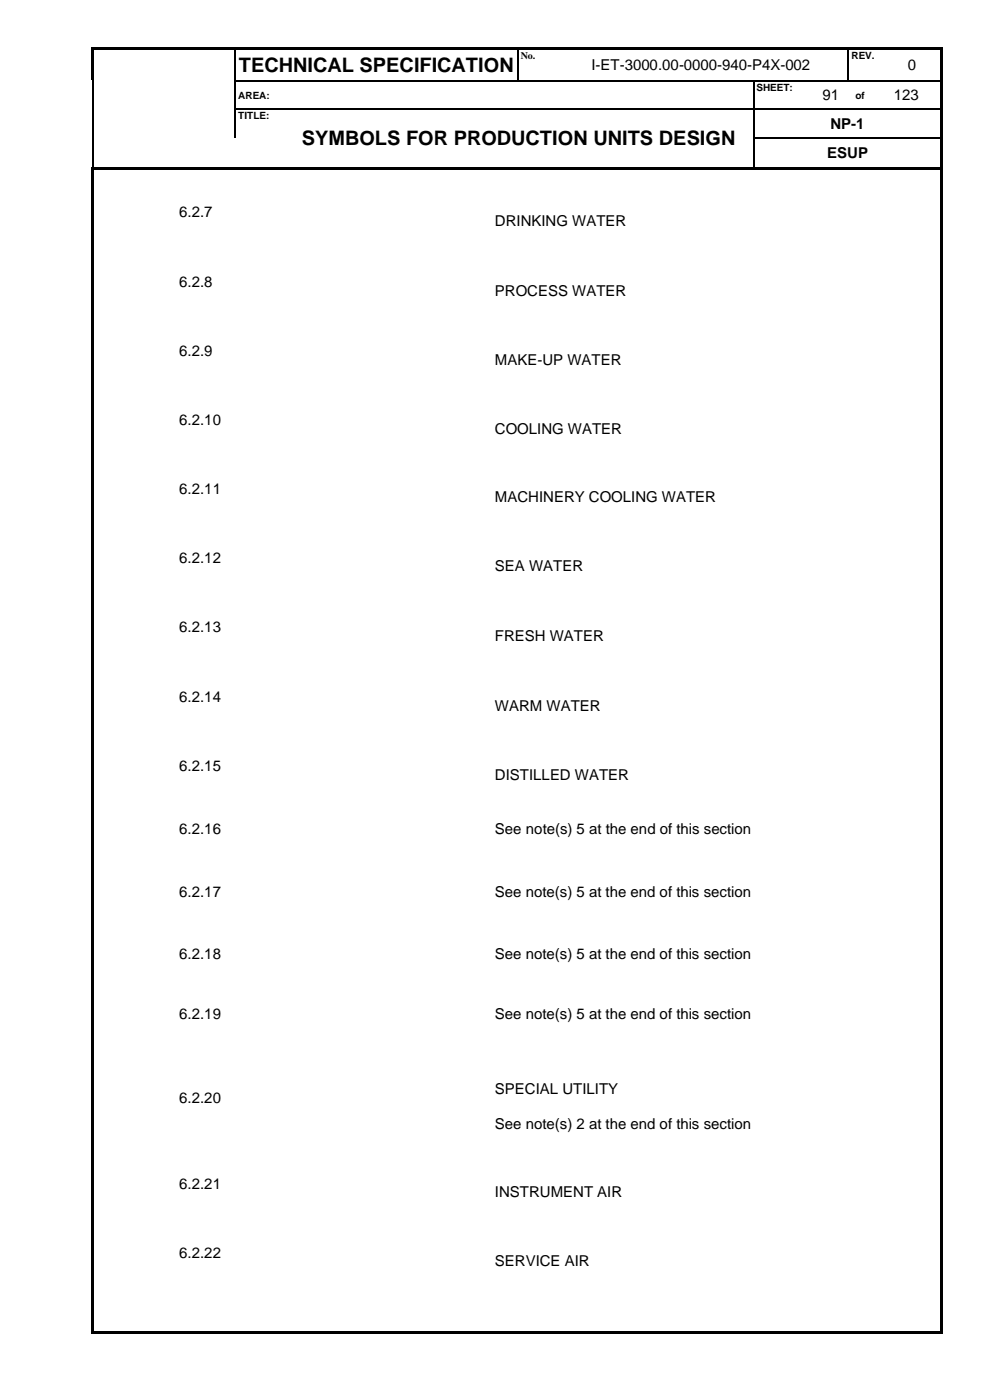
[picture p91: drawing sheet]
<svg xmlns="http://www.w3.org/2000/svg" width="210mm" height="297mm" viewBox="0 0 210 297" stroke-linecap="round" stroke-linejoin="round" font-family="sans-serif">
<defs><g id="words">
<g font-size="4.2">
<text x="50.6" y="15.3">TECHNICAL SPECIFICATION</text>
<text x="64" y="30.9">SYMBOLS FOR PRODUCTION UNITS DESIGN</text>
</g>
<g font-size="3.2">
<text x="125.5" y="14.9">I-ET-3000.00-0000-940-P4X-002</text>
<text x="192.6" y="14.9">0</text>
<text x="174.5" y="21.3">91</text>
<text x="189.6" y="21.3">123</text>
<text x="176.2" y="27.3">NP-1</text>
<text x="175.5" y="33.6">ESUP</text>
<text x="38" y="46.1">6.2.7</text>
<text x="105" y="47.9">DRINKING WATER</text>
<text x="38" y="60.9">6.2.8</text>
<text x="105" y="62.7">PROCESS WATER</text>
<text x="38" y="75.6">6.2.9</text>
<text x="105" y="77.4">MAKE-UP WATER</text>
<text x="38" y="90.2">6.2.10</text>
<text x="105" y="92">COOLING WATER</text>
<text x="38" y="104.8">6.2.11</text>
<text x="105" y="106.6">MACHINERY COOLING WATER</text>
<text x="38" y="119.4">6.2.12</text>
<text x="105" y="121.2">SEA WATER</text>
<text x="38" y="134.1">6.2.13</text>
<text x="105" y="135.9">FRESH WATER</text>
<text x="38" y="149">6.2.14</text>
<text x="105" y="150.8">WARM WATER</text>
<text x="38" y="163.6">6.2.15</text>
<text x="105" y="165.5">DISTILLED WATER</text>
<text x="38" y="177">6.2.16</text>
<text x="105" y="177">See note(s) 5 at the end of this section</text>
<text x="38" y="190.3">6.2.17</text>
<text x="105" y="190.3">See note(s) 5 at the end of this section</text>
<text x="38" y="203.5">6.2.18</text>
<text x="105" y="203.5">See note(s) 5 at the end of this section</text>
<text x="38" y="216.3">6.2.19</text>
<text x="105" y="216.3">See note(s) 5 at the end of this section</text>
<text x="105" y="232.2">SPECIAL UTILITY</text>
<text x="38" y="234">6.2.20</text>
<text x="105" y="239.5">See note(s) 2 at the end of this section</text>
<text x="38" y="252.3">6.2.21</text>
<text x="105" y="254.1">INSTRUMENT AIR</text>
<text x="38" y="266.9">6.2.22</text>
<text x="105" y="268.7">SERVICE AIR</text>
</g>
<g font-size="2.1">
<text x="110.5" y="12.5">No.</text>
<text x="180.6" y="12.5">REV.</text>
<text x="50.6" y="20.9">AREA:</text>
<text x="160.5" y="19.3">SHEET:</text>
<text x="181.5" y="20.9">of</text>
<text x="50.6" y="25.2">TITLE:</text>
</g>
</g></defs>
<g fill="#000">
<path d="M19.3 10h.6v.5h-.6z" fill-rule="evenodd"/>
<path d="M19.3 10h.6v.5h-.6z" fill-rule="evenodd"/>
<path d="M19.3 10.5h.6v6.5h-.6z" fill-rule="evenodd"/>
<path d="M19.6 17h.3v.3h-.3z" fill-rule="evenodd"/>
<path d="M19.9 10h29.9v.5h-29.9z" fill-rule="evenodd"/>
<path d="M49.8 10.5h.2z" fill-rule="evenodd"/>
<path d="M49.8 10h.5v.5h-.5z" fill-rule="evenodd"/>
<path d="M49.8 17h.2v.3h-.2z" fill-rule="evenodd"/>
<path d="M50.3 10h59.5v.5h-59.5z" fill-rule="evenodd"/>
<path d="M109.8 10.5h.3z" fill-rule="evenodd"/>
<path d="M109.8 10h.5v.5h-.5z" fill-rule="evenodd"/>
<path d="M109.8 17h.3v.3h-.3z" fill-rule="evenodd"/>
<path d="M110.3 10h7.2v.5h-7.2z" fill-rule="evenodd"/>
<path d="M117.5 10h.5v.5h-.5z" fill-rule="evenodd"/>
<path d="M117.5 17h.2v.3h-.2z" fill-rule="evenodd"/>
<path d="M118 10h61.9v.5h-61.9z" fill-rule="evenodd"/>
<path d="M159.8 17h.3v.3h-.3z" fill-rule="evenodd"/>
<path d="M172.5 17h.3v.3h-.3z" fill-rule="evenodd"/>
<path d="M179.9 10.5h.2z" fill-rule="evenodd"/>
<path d="M179.9 10h.5v.5h-.5z" fill-rule="evenodd"/>
<path d="M179.9 17h.2v.3h-.2z" fill-rule="evenodd"/>
<path d="M180.1 17h.3v.3h-.3z" fill-rule="evenodd"/>
<path d="M180.4 10h7.1v.5h-7.1z" fill-rule="evenodd"/>
<path d="M185 17h.2v.3h-.2z" fill-rule="evenodd"/>
<path d="M187.5 10h.5v.5h-.5z" fill-rule="evenodd"/>
<path d="M187.5 17h.2v.3h-.2z" fill-rule="evenodd"/>
<path d="M188 10h11.6v.5h-11.6z" fill-rule="evenodd"/>
<path d="M199.6 10h.5v.5h-.5z" fill-rule="evenodd"/>
<path d="M199.6 10h.5v.5h-.5z" fill-rule="evenodd"/>
<path d="M199.6 10.5h.5v6.5h-.5z" fill-rule="evenodd"/>
<path d="M199.6 17h.5v.3h-.5z" fill-rule="evenodd"/>
<path d="M19.5 35.4h.5v.6h-.5z" fill-rule="evenodd"/>
<path d="M19.5 35.4h.5v.5h-.5z" fill-rule="evenodd"/>
<path d="M19.6 23h.3v.2h-.3z" fill-rule="evenodd"/>
<path d="M19.6 29.2h.3v.3h-.3z" fill-rule="evenodd"/>
<path d="M20 35.4h.5v.5h-.5z" fill-rule="evenodd"/>
<path d="M20.5 35.4h29.4v.5h-29.4z" fill-rule="evenodd"/>
<path d="M49.8 23h.2v.2h-.2z" fill-rule="evenodd"/>
<path d="M49.9 35.4h.5v.5h-.5z" fill-rule="evenodd"/>
<path d="M50.4 35.4h9.8v.5h-9.8z" fill-rule="evenodd"/>
<path d="M60.2 23h.3v.2h-.3z" fill-rule="evenodd"/>
<path d="M60.2 35.4h.6v.5h-.6z" fill-rule="evenodd"/>
<path d="M60.8 35.4h99v.5h-99z" fill-rule="evenodd"/>
<path d="M159.8 23h.3v.2h-.3z" fill-rule="evenodd"/>
<path d="M159.8 29.2h.3v.3h-.3z" fill-rule="evenodd"/>
<path d="M159.8 35.4h.6v.5h-.6z" fill-rule="evenodd"/>
<path d="M160.4 35.4h39.2v.5h-39.2z" fill-rule="evenodd"/>
<path d="M172.5 23h.3v.2h-.3z" fill-rule="evenodd"/>
<path d="M180 23h.2v.2h-.2z" fill-rule="evenodd"/>
<path d="M185 23h.2v.2h-.2z" fill-rule="evenodd"/>
<path d="M199.6 17.3h.5v5.7h-.5z" fill-rule="evenodd"/>
<path d="M199.6 23h.5v.2h-.5z" fill-rule="evenodd"/>
<path d="M199.6 23.2h.5v6h-.5z" fill-rule="evenodd"/>
<path d="M199.6 29.2h.5v.3h-.5z" fill-rule="evenodd"/>
<path d="M199.6 29.5h.5v5.9h-.5z" fill-rule="evenodd"/>
<path d="M199.6 35.4h.5v.6h-.5z" fill-rule="evenodd"/>
<path d="M19.5 36h.5v246.5h-.5z" fill-rule="evenodd"/>
<path d="M19.5 282.5h.5v.5h-.5z" fill-rule="evenodd"/>
<path d="M19.5 282.5h.5v.5h-.5z" fill-rule="evenodd"/>
<path d="M20 282.5h179.6v.5h-179.6z" fill-rule="evenodd"/>
<path d="M199.6 36h.5v246.5h-.5z" fill-rule="evenodd"/>
<path d="M199.6 282.5h.5v.5h-.5z" fill-rule="evenodd"/>
<path d="M199.6 282.5h.5v.5h-.5z" fill-rule="evenodd"/>
</g>
<g fill="none" stroke="#000" stroke-width=".25">
<path d="M19.7 17.3v5.7M49.9 10.5v6.5M49.9 17.3v5.7M50 17.1h59.8M110 10.5v6.5M110.1 17.1h7.4M117.7 17.1h42.1M160 17.3v5.7M160.1 17.1h12.4M172.8 17.1h7.1M180 10.5v6.5M180.4 17.1h4.6"/>
<path d="M185.2 17.1h2.3M187.7 17.1h11.9M19.7 23.2v6M19.7 29.5v5.9M49.9 23.2v6M50 23.1h10.2M60.5 23.1h99.3M160 23.2v6M160 29.5v5.9M160.1 23.1h12.4M160.1 29.3h39.5M172.8 23.1h7.2"/>
<path d="M180.2 23.1h4.8M185.2 23.1h14.4"/>
</g>
<use href="#words"/>
</svg>
